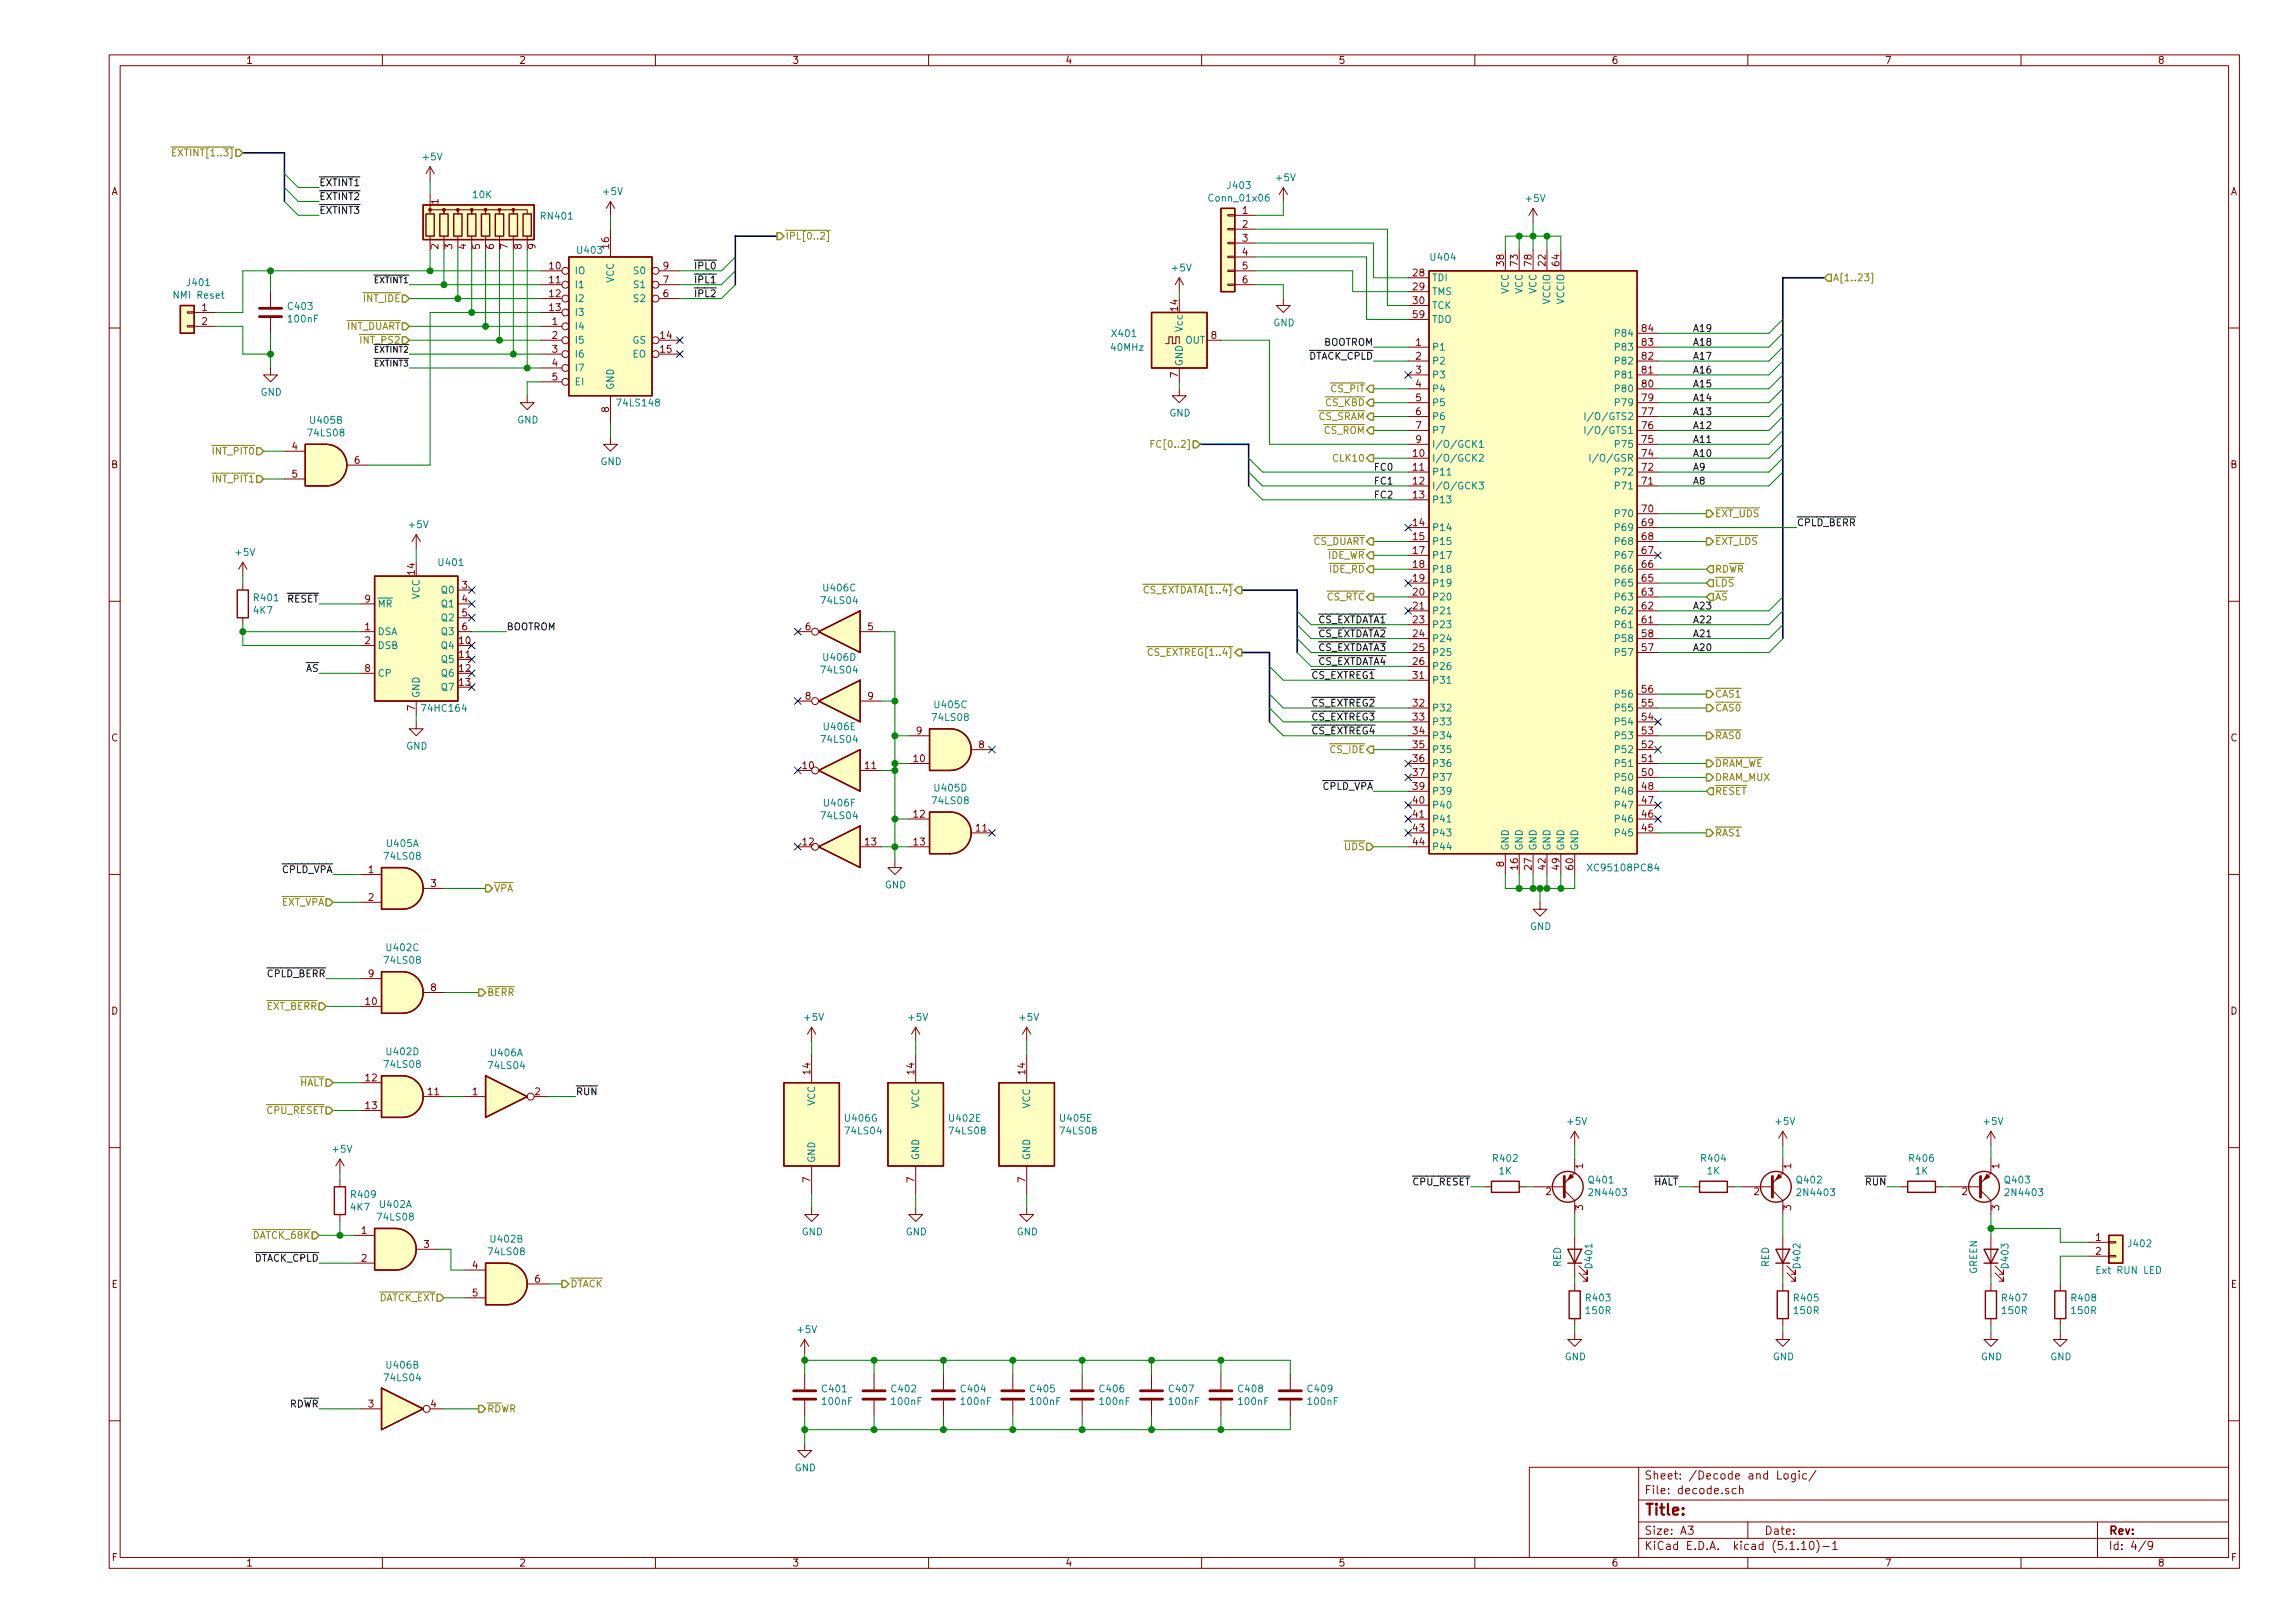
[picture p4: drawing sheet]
<svg xmlns="http://www.w3.org/2000/svg" width="420mm" height="297mm" viewBox="0 0 420 297" stroke-linecap="round" stroke-linejoin="round" font-family="sans-serif">
<defs><g id="words">
<text font-size="2.8" fill="#840000" x="301" y="277.3">Title:</text>
<g font-size="2.1" fill="#840000">
<text x="301" y="273.5">File: decode.sch</text>
<text x="301" y="270.8">Sheet: /Decode and Logic/</text>
<text x="301" y="280.9">Size: A3</text>
<text x="323" y="280.9">Date:</text>
<text x="386" y="280.9">Rev:</text>
<text x="301" y="283.7">KiCad E.D.A. kicad (5.1.10)-1</text>
<text x="386" y="283.7">Id: 4/9</text>
</g>
<g font-size="1.8" fill="#840000">
<text x="45" y="11.7">1</text>
<text x="95" y="11.7">2</text>
<text x="145" y="11.7">3</text>
<text x="195" y="11.7">4</text>
<text x="245" y="11.7">5</text>
<text x="295" y="11.7">6</text>
<text x="345" y="11.7">7</text>
<text x="395" y="11.7">8</text>
<text x="20.4" y="35.7">A</text>
<text x="408.4" y="35.7">A</text>
<text x="80.3" y="37.3" transform="rotate(-90 80.3 37.3)">1</text>
<text x="227.5" y="39.2">1</text>
<text x="227.5" y="41.7">2</text>
<text x="80.3" y="45.6" transform="rotate(-90 80.3 45.6)">2</text>
<text x="82.8" y="45.6" transform="rotate(-90 82.8 45.6)">3</text>
<text x="85.3" y="45.6" transform="rotate(-90 85.3 45.6)">4</text>
<text x="87.9" y="45.6" transform="rotate(-90 87.9 45.6)">5</text>
<text x="90.4" y="45.6" transform="rotate(-90 90.4 45.6)">6</text>
<text x="93" y="45.6" transform="rotate(-90 93 45.6)">7</text>
<text x="95.5" y="45.6" transform="rotate(-90 95.5 45.6)">8</text>
<text x="98" y="45.6" transform="rotate(-90 98 45.6)">9</text>
<text x="111.5" y="45.5" transform="rotate(-90 111.5 45.5)">16</text>
<text x="227.5" y="44.2">3</text>
<text x="227.5" y="46.8">4</text>
<text x="100.6" y="49.3">10</text>
<text x="100.6" y="51.9">11</text>
<text x="121.4" y="51.9">7</text>
<text x="121.4" y="49.3">9</text>
<text x="227.5" y="49.3">5</text>
<text x="227.5" y="51.9">6</text>
<text x="258.7" y="50.6">28</text>
<text x="258.7" y="53.1">29</text>
<text x="275.3" y="48.6" transform="rotate(-90 275.3 48.6)">38</text>
<text x="277.9" y="48.6" transform="rotate(-90 277.9 48.6)">73</text>
<text x="280.4" y="48.6" transform="rotate(-90 280.4 48.6)">78</text>
<text x="283" y="48.6" transform="rotate(-90 283 48.6)">22</text>
<text x="285.5" y="48.6" transform="rotate(-90 285.5 48.6)">64</text>
<text x="37" y="56.9">1</text>
<text x="37" y="59.5">2</text>
<text x="100.6" y="54.4">12</text>
<text x="100.6" y="56.9">13</text>
<text x="101.1" y="59.5">1</text>
<text x="121.4" y="54.4">6</text>
<text x="215.6" y="56.9" transform="rotate(-90 215.6 56.9)">14</text>
<text x="258.7" y="55.7">30</text>
<text x="258.7" y="58.2">59</text>
<text x="101.1" y="62">2</text>
<text x="101.1" y="64.6">3</text>
<text x="121" y="62">14</text>
<text x="121" y="64.6">15</text>
<text x="221.8" y="62">8</text>
<text x="259.2" y="63.3">1</text>
<text x="259.2" y="65.8">2</text>
<text x="300.7" y="65.8">82</text>
<text x="300.7" y="63.3">83</text>
<text x="300.7" y="60.7">84</text>
<text x="101.1" y="67.1">4</text>
<text x="101.1" y="69.6">5</text>
<text x="215.6" y="69.1" transform="rotate(-90 215.6 69.1)">7</text>
<text x="259.2" y="68.4">3</text>
<text x="259.2" y="70.9">4</text>
<text x="300.7" y="70.9">80</text>
<text x="300.7" y="68.4">81</text>
<text x="111.5" y="75.4" transform="rotate(-90 111.5 75.4)">8</text>
<text x="259.2" y="73.4">5</text>
<text x="259.2" y="76">6</text>
<text x="300.7" y="76">77</text>
<text x="300.7" y="73.4">79</text>
<text x="53.5" y="82.3">4</text>
<text x="258.7" y="83.6">10</text>
<text x="259.2" y="78.5">7</text>
<text x="259.2" y="81.1">9</text>
<text x="300.7" y="83.6">74</text>
<text x="300.7" y="81.1">75</text>
<text x="300.7" y="78.5">76</text>
<text x="20.4" y="85.7">B</text>
<text x="53.5" y="87.4">5</text>
<text x="64.9" y="84.9">6</text>
<text x="258.7" y="86.1">11</text>
<text x="258.7" y="88.7">12</text>
<text x="300.7" y="88.7">71</text>
<text x="300.7" y="86.1">72</text>
<text x="408.4" y="85.7">B</text>
<text x="258.7" y="91.2">13</text>
<text x="300.7" y="93.8">70</text>
<text x="258.7" y="96.3">14</text>
<text x="258.7" y="98.8">15</text>
<text x="258.7" y="101.4">17</text>
<text x="300.7" y="101.4">67</text>
<text x="300.7" y="98.8">68</text>
<text x="300.7" y="96.3">69</text>
<text x="75.9" y="105.1" transform="rotate(-90 75.9 105.1)">14</text>
<text x="84.6" y="107.7">3</text>
<text x="258.7" y="103.9">18</text>
<text x="258.7" y="106.5">19</text>
<text x="300.7" y="106.5">65</text>
<text x="300.7" y="103.9">66</text>
<text x="66.8" y="110.3">9</text>
<text x="84.6" y="110.3">4</text>
<text x="84.6" y="112.8">5</text>
<text x="258.7" y="109">20</text>
<text x="258.7" y="111.5">21</text>
<text x="300.7" y="111.5">62</text>
<text x="300.7" y="109">63</text>
<text x="66.8" y="115.4">1</text>
<text x="66.8" y="117.9">2</text>
<text x="84.1" y="117.9">10</text>
<text x="84.6" y="115.4">6</text>
<text x="147.5" y="115.4">6</text>
<text x="158.9" y="115.4">5</text>
<text x="258.7" y="114.1">23</text>
<text x="258.7" y="116.6">24</text>
<text x="258.7" y="119.2">25</text>
<text x="300.7" y="114.1">61</text>
<text x="300.7" y="119.2">57</text>
<text x="300.7" y="116.6">58</text>
<text x="66.8" y="123">8</text>
<text x="84.1" y="120.4">11</text>
<text x="84.1" y="123">12</text>
<text x="84.1" y="125.5">13</text>
<text x="258.7" y="124.2">31</text>
<text x="258.7" y="121.7">26</text>
<text x="75.9" y="130.1" transform="rotate(-90 75.9 130.1)">7</text>
<text x="147.5" y="128.1">8</text>
<text x="158.9" y="128.1">9</text>
<text x="258.7" y="129.3">32</text>
<text x="258.7" y="131.9">33</text>
<text x="300.7" y="131.9">54</text>
<text x="300.7" y="129.3">55</text>
<text x="300.7" y="126.8">56</text>
<text x="20.4" y="135.7">C</text>
<text x="167.8" y="134.4">9</text>
<text x="179.2" y="136.9">8</text>
<text x="258.7" y="134.4">34</text>
<text x="258.7" y="136.9">35</text>
<text x="300.7" y="136.9">52</text>
<text x="300.7" y="134.4">53</text>
<text x="408.4" y="135.7">C</text>
<text x="147" y="140.8">10</text>
<text x="158.4" y="140.8">11</text>
<text x="167.3" y="139.5">10</text>
<text x="258.7" y="139.5">36</text>
<text x="258.7" y="142">37</text>
<text x="300.7" y="142">50</text>
<text x="300.7" y="139.5">51</text>
<text x="167.3" y="149.6">12</text>
<text x="258.7" y="147.1">40</text>
<text x="258.7" y="149.6">41</text>
<text x="258.7" y="144.6">39</text>
<text x="300.7" y="149.6">46</text>
<text x="300.7" y="147.1">47</text>
<text x="300.7" y="144.6">48</text>
<text x="147" y="154.7">12</text>
<text x="158.4" y="154.7">13</text>
<text x="167.3" y="154.7">13</text>
<text x="178.7" y="152.2">11</text>
<text x="258.7" y="152.2">43</text>
<text x="258.7" y="154.7">44</text>
<text x="300.7" y="152.2">45</text>
<text x="67.5" y="159.8">1</text>
<text x="275.3" y="158.6" transform="rotate(-90 275.3 158.6)">8</text>
<text x="277.9" y="159.1" transform="rotate(-90 277.9 159.1)">16</text>
<text x="280.4" y="159.1" transform="rotate(-90 280.4 159.1)">27</text>
<text x="283" y="159.1" transform="rotate(-90 283 159.1)">42</text>
<text x="285.5" y="159.1" transform="rotate(-90 285.5 159.1)">49</text>
<text x="288" y="159.1" transform="rotate(-90 288 159.1)">60</text>
<text x="67.5" y="164.9">2</text>
<text x="78.9" y="162.3">3</text>
<text x="67.5" y="178.9">9</text>
<text x="20.4" y="185.7">D</text>
<text x="67" y="183.9">10</text>
<text x="78.9" y="181.4">8</text>
<text x="408.4" y="185.7">D</text>
<text x="67" y="197.9">12</text>
<text x="148.3" y="196.6" transform="rotate(-90 148.3 196.6)">14</text>
<text x="167.4" y="196.6" transform="rotate(-90 167.4 196.6)">14</text>
<text x="187.7" y="196.6" transform="rotate(-90 187.7 196.6)">14</text>
<text x="67" y="203">13</text>
<text x="78.4" y="200.4">11</text>
<text x="86.5" y="200.4">1</text>
<text x="97.9" y="200.4">2</text>
<text x="289.8" y="213.9" transform="rotate(-90 289.8 213.9)">1</text>
<text x="327.9" y="213.9" transform="rotate(-90 327.9 213.9)">1</text>
<text x="366" y="213.9" transform="rotate(-90 366 213.9)">1</text>
<text x="148.3" y="216.4" transform="rotate(-90 148.3 216.4)">7</text>
<text x="167.4" y="216.4" transform="rotate(-90 167.4 216.4)">7</text>
<text x="187.7" y="216.4" transform="rotate(-90 187.7 216.4)">7</text>
<text x="283" y="218.7">2</text>
<text x="289.8" y="221.5" transform="rotate(-90 289.8 221.5)">3</text>
<text x="321.1" y="218.7">2</text>
<text x="327.9" y="221.5" transform="rotate(-90 327.9 221.5)">3</text>
<text x="359.2" y="218.7">2</text>
<text x="366" y="221.5" transform="rotate(-90 366 221.5)">3</text>
<text x="66.2" y="225.8">1</text>
<text x="383.7" y="227.1">1</text>
<text x="66.2" y="230.9">2</text>
<text x="77.6" y="228.4">3</text>
<text x="86.5" y="232.2">4</text>
<text x="383.7" y="229.7">2</text>
<text x="20.4" y="235.7">E</text>
<text x="86.5" y="237.3">5</text>
<text x="97.9" y="234.7">6</text>
<text x="408.4" y="235.7">E</text>
<text x="67.5" y="257.6">3</text>
<text x="78.9" y="257.6">4</text>
<text x="20.5" y="285.7">F</text>
<text x="45" y="286.7">1</text>
<text x="95" y="286.7">2</text>
<text x="145" y="286.7">3</text>
<text x="195" y="286.7">4</text>
<text x="245" y="286.7">5</text>
<text x="295" y="286.7">6</text>
<text x="345" y="286.7">7</text>
<text x="395" y="286.7">8</text>
<text x="408.5" y="285.7">F</text>
</g>
<g font-size="1.8" fill="#848400">
<text x="32.5" y="28.6">EXTINT[1..3]</text>
<text x="143.8" y="43.9">IPL[0..2]</text>
<text x="335.5" y="51.5">A[1..23]</text>
<text x="66.6" y="55.3">INT_IDE</text>
<text x="63.4" y="60.4">INT_DUART</text>
<text x="66.2" y="62.9">INT_PS2</text>
<text x="243.7" y="71.8">CS_PIT</text>
<text x="241.3" y="76.9">CS_SRAM</text>
<text x="242.7" y="74.3">CS_KBD</text>
<text x="39.2" y="83.2">INT_PIT0</text>
<text x="211.7" y="82">FC[0..2]</text>
<text x="242.4" y="79.4">CS_ROM</text>
<text x="39.2" y="88.3">INT_PIT1</text>
<text x="244.3" y="84.5">CLK10</text>
<text x="313.9" y="94.7">EXT_UDS</text>
<text x="240.3" y="99.7">CS_DUART</text>
<text x="313.9" y="99.7">EXT_LDS</text>
<text x="243.1" y="102.3">IDE_WR</text>
<text x="243.5" y="104.8">IDE_RD</text>
<text x="313.9" y="107.4">LDS</text>
<text x="313.9" y="104.8">RDWR</text>
<text x="209.9" y="108.6">CS_EXTDATA[1..4]</text>
<text x="242.8" y="109.9">CS_RTC</text>
<text x="313.9" y="109.9">AS</text>
<text x="211" y="120.1">CS_EXTREG[1..4]</text>
<text x="313.9" y="127.7">CAS1</text>
<text x="313.9" y="130.2">CAS0</text>
<text x="243.5" y="137.8">CS_IDE</text>
<text x="313.9" y="135.3">RAS0</text>
<text x="313.9" y="140.4">DRAM_WE</text>
<text x="313.9" y="142.9">DRAM_MUX</text>
<text x="313.9" y="145.5">RESET</text>
<text x="246.2" y="155.6">UDS</text>
<text x="313.9" y="153.1">RAS1</text>
<text x="51.4" y="165.8">EXT_VPA</text>
<text x="90.4" y="163.2">VPA</text>
<text x="48.7" y="184.8">EXT_BERR</text>
<text x="89.2" y="182.3">BERR</text>
<text x="48.8" y="203.9">CPU_RESET</text>
<text x="54.7" y="198.8">HALT</text>
<text x="46.5" y="226.7">DATCK_68K</text>
<text x="69.1" y="238.2">DATCK_EXT</text>
<text x="104.4" y="235.6">DTACK</text>
<text x="89.2" y="258.5">RDWR</text>
</g>
<g font-size="1.8" fill="#008484">
<text x="77.5" y="29.3">+5V</text>
<text x="110.5" y="35.7">+5V</text>
<text x="224.9" y="34.6">J403</text>
<text x="233.7" y="33.2">+5V</text>
<text x="86.6" y="36.3">10K</text>
<text x="99.2" y="40.2">RN401</text>
<text x="221.6" y="36.9">Conn_01x06</text>
<text x="279.5" y="37">+5V</text>
<text x="105.8" y="46.4">U403</text>
<text x="262.1" y="47.7">U404</text>
<text x="34.4" y="52.4">J401</text>
<text x="105.2" y="50.2">IO</text>
<text x="105.2" y="52.7">I1</text>
<text x="112.4" y="51.8" transform="rotate(-90 112.4 51.8)">VCC</text>
<text x="116.2" y="52.7">S1</text>
<text x="116.2" y="50.2">S0</text>
<text x="214.7" y="49.7">+5V</text>
<text x="262.1" y="51.5">TDI</text>
<text x="276.2" y="53.8" transform="rotate(-90 276.2 53.8)">VCC</text>
<text x="278.8" y="53.8" transform="rotate(-90 278.8 53.8)">VCC</text>
<text x="281.3" y="53.8" transform="rotate(-90 281.3 53.8)">VCC</text>
<text x="32.1" y="54.7">NMI Reset</text>
<text x="52.9" y="56.7">C403</text>
<text x="52.9" y="59">100nF</text>
<text x="105.2" y="55.3">I2</text>
<text x="105.2" y="57.8">I3</text>
<text x="116.2" y="55.3">S2</text>
<text x="233.1" y="59.7">GND</text>
<text x="262.1" y="56.6">TCK</text>
<text x="262.1" y="54">TMS</text>
<text x="262.1" y="59.1">TDO</text>
<text x="283.8" y="55.7" transform="rotate(-90 283.8 55.7)">VCCIO</text>
<text x="286.4" y="55.7" transform="rotate(-90 286.4 55.7)">VCCIO</text>
<text x="105.2" y="60.4">I4</text>
<text x="105.2" y="62.9">I5</text>
<text x="105.2" y="65.4">I6</text>
<text x="115.8" y="62.9">GS</text>
<text x="115.8" y="65.4">EO</text>
<text x="203.6" y="64.2">40MHz</text>
<text x="203.7" y="61.7">X401</text>
<text x="216.5" y="60.6" transform="rotate(-90 216.5 60.6)">Vcc</text>
<text x="217" y="62.9">OUT</text>
<text x="262.1" y="64.2">P1</text>
<text x="296.1" y="64.2">P83</text>
<text x="296.1" y="61.6">P84</text>
<text x="105.2" y="68">I7</text>
<text x="105.2" y="70.5">EI</text>
<text x="112.4" y="71.4" transform="rotate(-90 112.4 71.4)">GND</text>
<text x="216.5" y="67.1" transform="rotate(-90 216.5 67.1)">GND</text>
<text x="262.1" y="66.7">P2</text>
<text x="262.1" y="69.3">P3</text>
<text x="262.1" y="71.8">P4</text>
<text x="296.1" y="71.8">P80</text>
<text x="296.1" y="69.3">P81</text>
<text x="296.1" y="66.7">P82</text>
<text x="47.7" y="72.4">GND</text>
<text x="56.9" y="77.6">U405B</text>
<text x="94.7" y="77.5">GND</text>
<text x="113.3" y="74.4">74LS148</text>
<text x="214.1" y="76.2">GND</text>
<text x="262.1" y="74.3">P5</text>
<text x="262.1" y="76.9">P6</text>
<text x="291.7" y="76.9">I/O/GTS2</text>
<text x="296.1" y="74.3">P79</text>
<text x="56.6" y="79.9">74LS08</text>
<text x="262.1" y="79.4">P7</text>
<text x="262.1" y="82">I/O/GCK1</text>
<text x="291.7" y="79.4">I/O/GTS1</text>
<text x="296.1" y="82">P75</text>
<text x="109.9" y="85.1">GND</text>
<text x="262.1" y="84.5">I/O/GCK2</text>
<text x="262.1" y="87">P11</text>
<text x="262.1" y="89.6">I/O/GCK3</text>
<text x="292.5" y="84.5">I/O/GSR</text>
<text x="296.1" y="89.6">P71</text>
<text x="296.1" y="87">P72</text>
<text x="262.1" y="92.1">P13</text>
<text x="296.1" y="94.7">P70</text>
<text x="43.2" y="101.7">+5V</text>
<text x="75" y="96.7">+5V</text>
<text x="262.1" y="97.2">P14</text>
<text x="262.1" y="99.7">P15</text>
<text x="296.1" y="99.7">P68</text>
<text x="296.1" y="97.2">P69</text>
<text x="80.4" y="103.6">U401</text>
<text x="262.1" y="102.3">P17</text>
<text x="262.1" y="104.8">P18</text>
<text x="262.1" y="107.4">P19</text>
<text x="296.1" y="107.4">P65</text>
<text x="296.1" y="104.8">P66</text>
<text x="296.1" y="102.3">P67</text>
<text x="46.5" y="112.4">4K7</text>
<text x="46.6" y="110">R401</text>
<text x="69.1" y="111.2">MR</text>
<text x="76.8" y="109.7" transform="rotate(-90 76.8 109.7)">VCC</text>
<text x="80.9" y="108.6">Q0</text>
<text x="80.9" y="111.2">Q1</text>
<text x="80.9" y="113.7">Q2</text>
<text x="150.5" y="110.6">74LS04</text>
<text x="150.9" y="108.2">U406C</text>
<text x="262.1" y="109.9">P20</text>
<text x="262.1" y="112.4">P21</text>
<text x="296.1" y="112.4">P62</text>
<text x="296.1" y="109.9">P63</text>
<text x="69.1" y="116.2">DSA</text>
<text x="69.1" y="118.8">DSB</text>
<text x="80.9" y="118.8">Q4</text>
<text x="80.9" y="116.2">Q3</text>
<text x="262.1" y="115">P23</text>
<text x="262.1" y="117.5">P24</text>
<text x="296.1" y="115">P61</text>
<text x="296.1" y="117.5">P58</text>
<text x="69.1" y="123.9">CP</text>
<text x="80.9" y="121.3">Q5</text>
<text x="80.9" y="123.9">Q6</text>
<text x="150.5" y="123.3">74LS04</text>
<text x="150.9" y="120.9">U406D</text>
<text x="262.1" y="125.1">P31</text>
<text x="262.1" y="120.1">P25</text>
<text x="262.1" y="122.6">P26</text>
<text x="296.1" y="120.1">P57</text>
<text x="76.8" y="127.8" transform="rotate(-90 76.8 127.8)">GND</text>
<text x="77.5" y="130.3">74HC164</text>
<text x="80.9" y="126.4">Q7</text>
<text x="170.9" y="131.9">74LS08</text>
<text x="171.2" y="129.6">U405C</text>
<text x="262.1" y="130.2">P32</text>
<text x="296.1" y="130.2">P55</text>
<text x="296.1" y="127.7">P56</text>
<text x="74.4" y="137.2">GND</text>
<text x="150.5" y="136">74LS04</text>
<text x="151" y="133.6">U406E</text>
<text x="262.1" y="132.8">P33</text>
<text x="262.1" y="135.3">P34</text>
<text x="262.1" y="137.8">P35</text>
<text x="296.1" y="137.8">P52</text>
<text x="296.1" y="135.3">P53</text>
<text x="296.1" y="132.8">P54</text>
<text x="262.1" y="140.4">P36</text>
<text x="262.1" y="142.9">P37</text>
<text x="296.1" y="142.9">P50</text>
<text x="296.1" y="140.4">P51</text>
<text x="150.5" y="149.9">74LS04</text>
<text x="151" y="147.6">U406F</text>
<text x="170.9" y="147.2">74LS08</text>
<text x="171.2" y="144.9">U405D</text>
<text x="262.1" y="148">P40</text>
<text x="262.1" y="145.5">P39</text>
<text x="296.1" y="148">P47</text>
<text x="296.1" y="145.5">P48</text>
<text x="70.9" y="155">U405A</text>
<text x="262.1" y="150.5">P41</text>
<text x="262.1" y="153.1">P43</text>
<text x="262.1" y="155.6">P44</text>
<text x="276.2" y="155.7" transform="rotate(-90 276.2 155.7)">GND</text>
<text x="278.8" y="155.7" transform="rotate(-90 278.8 155.7)">GND</text>
<text x="281.3" y="155.7" transform="rotate(-90 281.3 155.7)">GND</text>
<text x="283.8" y="155.7" transform="rotate(-90 283.8 155.7)">GND</text>
<text x="286.4" y="155.7" transform="rotate(-90 286.4 155.7)">GND</text>
<text x="288.9" y="155.7" transform="rotate(-90 288.9 155.7)">GND</text>
<text x="296.1" y="153.1">P45</text>
<text x="296.1" y="150.5">P46</text>
<text x="70.6" y="157.3">74LS08</text>
<text x="291.3" y="159.5">XC95108PC84</text>
<text x="162" y="162.6">GND</text>
<text x="280.1" y="170.2">GND</text>
<text x="70.6" y="176.4">74LS08</text>
<text x="70.9" y="174.1">U402C</text>
<text x="147.4" y="186.8">+5V</text>
<text x="166.4" y="186.8">+5V</text>
<text x="186.7" y="186.8">+5V</text>
<text x="70.6" y="195.4">74LS08</text>
<text x="70.9" y="193.1">U402D</text>
<text x="89.6" y="195.6">74LS04</text>
<text x="90" y="193.3">U406A</text>
<text x="149.2" y="202.4" transform="rotate(-90 149.2 202.4)">VCC</text>
<text x="168.3" y="202.9" transform="rotate(-90 168.3 202.9)">VCC</text>
<text x="188.6" y="202.9" transform="rotate(-90 188.6 202.9)">VCC</text>
<text x="154.8" y="205.3">U406G</text>
<text x="154.9" y="207.6">74LS04</text>
<text x="173.9" y="205.3">U402E</text>
<text x="174" y="207.6">74LS08</text>
<text x="194.2" y="205.3">U405E</text>
<text x="194.3" y="207.6">74LS08</text>
<text x="287.1" y="205.9">+5V</text>
<text x="325.2" y="205.9">+5V</text>
<text x="363.3" y="205.9">+5V</text>
<text x="61" y="211">+5V</text>
<text x="149.2" y="212.9" transform="rotate(-90 149.2 212.9)">GND</text>
<text x="168.3" y="212.4" transform="rotate(-90 168.3 212.4)">GND</text>
<text x="188.6" y="212.4" transform="rotate(-90 188.6 212.4)">GND</text>
<text x="273.5" y="212.6">R402</text>
<text x="274.5" y="214.9">1K</text>
<text x="311.6" y="212.6">R404</text>
<text x="312.6" y="214.9">1K</text>
<text x="349.7" y="212.6">R406</text>
<text x="350.7" y="214.9">1K</text>
<text x="64.3" y="221.6">4K7</text>
<text x="64.4" y="219.3">R409</text>
<text x="69.6" y="221.1">U402A</text>
<text x="291" y="216.6">Q401</text>
<text x="291.2" y="218.9">2N4403</text>
<text x="329.1" y="216.6">Q402</text>
<text x="329.3" y="218.9">2N4403</text>
<text x="367.2" y="216.6">Q403</text>
<text x="367.4" y="218.9">2N4403</text>
<text x="69.3" y="223.4">74LS08</text>
<text x="90" y="227.4">U402B</text>
<text x="146.8" y="226.1">GND</text>
<text x="165.8" y="226.1">GND</text>
<text x="186.1" y="226.1">GND</text>
<text x="89.6" y="229.7">74LS08</text>
<text x="285.8" y="231.9" transform="rotate(-90 285.8 231.9)">RED</text>
<text x="291.5" y="232" transform="rotate(-90 291.5 232)">D401</text>
<text x="323.9" y="231.9" transform="rotate(-90 323.9 231.9)">RED</text>
<text x="329.6" y="232" transform="rotate(-90 329.6 232)">D402</text>
<text x="362" y="233.2" transform="rotate(-90 362 233.2)">GREEN</text>
<text x="367.7" y="232" transform="rotate(-90 367.7 232)">D403</text>
<text x="384.2" y="233.1">Ext RUN LED</text>
<text x="389.8" y="228.3">J402</text>
<text x="290.5" y="238.2">R403</text>
<text x="328.6" y="238.2">R405</text>
<text x="366.7" y="238.2">R407</text>
<text x="379.4" y="238.2">R408</text>
<text x="146.1" y="244">+5V</text>
<text x="290.5" y="240.5">150R</text>
<text x="328.6" y="240.5">150R</text>
<text x="366.7" y="240.5">150R</text>
<text x="379.4" y="240.5">150R</text>
<text x="70.9" y="250.5">U406B</text>
<text x="286.5" y="249">GND</text>
<text x="324.6" y="249">GND</text>
<text x="362.7" y="249">GND</text>
<text x="375.4" y="249">GND</text>
<text x="70.6" y="252.8">74LS04</text>
<text x="150.6" y="254.8">C401</text>
<text x="150.7" y="257.1">100nF</text>
<text x="163.3" y="254.8">C402</text>
<text x="163.4" y="257.1">100nF</text>
<text x="176" y="254.8">C404</text>
<text x="176.1" y="257.1">100nF</text>
<text x="188.7" y="254.8">C405</text>
<text x="188.8" y="257.1">100nF</text>
<text x="201.4" y="254.8">C406</text>
<text x="201.5" y="257.1">100nF</text>
<text x="214.1" y="254.8">C407</text>
<text x="214.2" y="257.1">100nF</text>
<text x="226.8" y="254.8">C408</text>
<text x="226.9" y="257.1">100nF</text>
<text x="239.5" y="254.8">C409</text>
<text x="239.6" y="257.1">100nF</text>
<text x="145.5" y="269.3">GND</text>
</g>
<g font-size="1.8">
<text x="58.4" y="34.1">EXTINT1</text>
<text x="58.4" y="39.2">EXTINT3</text>
<text x="58.4" y="36.6">EXTINT2</text>
<text x="127" y="51.9">IPL1</text>
<text x="127" y="49.3">IPL0</text>
<text x="127" y="54.4">IPL2</text>
<text x="239.5" y="65.8">DTACK_CPLD</text>
<text x="242.2" y="63.3">BOOTROM</text>
<text x="309.9" y="63.3">A18</text>
<text x="309.9" y="65.8">A17</text>
<text x="309.9" y="60.7">A19</text>
<text x="309.9" y="70.9">A15</text>
<text x="309.9" y="68.4">A16</text>
<text x="309.9" y="76">A13</text>
<text x="309.9" y="73.4">A14</text>
<text x="309.9" y="83.6">A10</text>
<text x="309.9" y="81.1">A11</text>
<text x="309.9" y="78.5">A12</text>
<text x="251.5" y="86.1">FC0</text>
<text x="251.5" y="88.7">FC1</text>
<text x="309.9" y="88.7">A8</text>
<text x="309.9" y="86.1">A9</text>
<text x="251.5" y="91.2">FC2</text>
<text x="328.9" y="96.3">CPLD_BERR</text>
<text x="52.5" y="110.3">RESET</text>
<text x="309.9" y="111.5">A23</text>
<text x="92.7" y="115.4">BOOTROM</text>
<text x="241.3" y="114.1">CS_EXTDATA1</text>
<text x="241.3" y="116.6">CS_EXTDATA2</text>
<text x="241.3" y="119.2">CS_EXTDATA3</text>
<text x="309.9" y="114.1">A22</text>
<text x="309.9" y="116.6">A21</text>
<text x="309.9" y="119.2">A20</text>
<text x="56" y="123">AS</text>
<text x="240" y="124.2">CS_EXTREG1</text>
<text x="241.3" y="121.7">CS_EXTDATA4</text>
<text x="240" y="129.3">CS_EXTREG2</text>
<text x="240" y="131.9">CS_EXTREG3</text>
<text x="240" y="134.4">CS_EXTREG4</text>
<text x="242" y="144.6">CPLD_VPA</text>
<text x="51.5" y="159.8">CPLD_VPA</text>
<text x="48.9" y="178.9">CPLD_BERR</text>
<text x="105.4" y="200.4">RUN</text>
<text x="258.6" y="217">CPU_RESET</text>
<text x="302.6" y="217">HALT</text>
<text x="341.6" y="217">RUN</text>
<text x="46.4" y="230.9">DTACK_CPLD</text>
<text x="52.9" y="257.6">RDWR</text>
</g>
<g font-size="1.5">
<text x="68.7" y="51.9">EXTINT1</text>
<text x="68.7" y="64.6">EXTINT2</text>
<text x="68.7" y="67.1">EXTINT3</text>
</g>
</g></defs>
<g fill="none" stroke="#840000" stroke-width=".18">
<path d="M20 10h390v277h-390zM22 12h386v273.1h-386zM70 10v2M120 10v2M170 10v2M220 10v2M270 10v2M320 10v2M370 10v2M78.7 39.2v-.8h2.6v.8v-.8h2.5v.8v-.8h2.6v.8v-.8h2.5v.8v-.8h2.5v.8v-.8h2.6v.8v-.8h2.5v.8M78.7 30.5v2.6M78.7 35.6v2.5"/>
<path d="M78.7 30.5l-.7 1.3M78.7 30.5l.8 1.3M111.8 36.9v2.5M111.8 36.9l-.8 1.2M111.8 36.9l.7 1.2M224.8 39.3h1.3v.2h-1.3zM226.1 39.4h3.8M234.9 34.3l-.7 1.3M234.9 34.3v2.6M234.9 34.3l.8 1.3M280.7 38.1v2.6M280.7 38.1l-.8 1.3"/>
<path d="M280.7 38.1l.7 1.3M34.3 59.6h1.3v.3h-1.3zM34.3 57.1h1.3v.2h-1.3zM35.6 59.7h3.8M35.6 57.2h3.8M49.5 53.4v2.8M49.5 58.2v2.8M78.7 43.2v1.3M81.3 43.2v1.3M83.8 43.2v1.3M86.4 43.2v1.3M88.9 43.2v1.3"/>
<path d="M91.4 43.2v1.3M94 43.2v1.3M96.5 43.2v1.3M99.1 59.7h3.8M99.1 49.6h3.8M99.1 52.1h3.8M99.1 54.6h3.8M99.1 57.2h3.8M111.8 41.9v5.1M120.6 49.6h3.9M120.6 52.1h3.9M120.6 54.6h3.9"/>
<path d="M215.9 50.8v2.6M215.9 50.8l-.8 1.3M215.9 50.8l.8 1.3M224.8 49.4h1.3v.3h-1.3zM224.8 52h1.3v.2h-1.3zM224.8 46.9h1.3v.3h-1.3zM224.8 41.8h1.3v.3h-1.3zM224.8 44.4h1.3v.2h-1.3zM226.1 49.6h3.8M226.1 52.1h3.8M226.1 41.9h3.8M226.1 44.5h3.8"/>
<path d="M226.1 47h3.8M234.9 54.6v1.3h1.3l-1.3 1.3-1.2-1.3h1.2M257.8 55.9h3.8M257.8 50.8h3.8M257.8 53.4h3.8M257.8 58.5h3.8M275.6 45.8v3.8M278.1 45.8v3.8M280.7 45.8v3.8M283.2 45.8v3.8M285.7 45.8v3.8M20 60h2"/>
<path d="M49.5 67.3v1.3h1.3l-1.3 1.3-1.2-1.3h1.2M96.5 72.4v1.3h1.3l-1.3 1.3-1.3-1.3h1.3M99.1 62.3h3.8M99.1 64.8h3.8M99.1 67.3h3.8M99.1 69.9h3.8M111.8 72.4v5.1M120.6 62.3h3.9M120.6 64.8h3.9M213.4 62.9h.6v-1.3h.6v1.3h.7v-1.3h.6v1.3M215.9 71.2v1.2h1.3l-1.3 1.3-1.3-1.3h1.3M215.9 67.3v2.6"/>
<path d="M221 62.3h2.5M257.8 63.5h3.8M257.8 66.1h3.8M257.8 68.6h3.8M257.8 71.2h3.8M257.8 73.7h3.8M257.8 76.2h3.8M257.8 78.8h3.8M299.7 63.5h3.8M299.7 66.1h3.8M299.7 68.6h3.8M299.7 71.2h3.8"/>
<path d="M299.7 73.7h3.8M299.7 76.2h3.8M299.7 78.8h3.8M299.7 61h3.8M408 60h2M52.1 82.6h3.8M52.1 87.7h3.8M63.5 85.1h3.8M76.2 97.8v2.6M76.2 97.8l-.8 1.3M76.2 97.8l.8 1.3M111.8 80v1.3h1.2l-1.2 1.3-1.3-1.3h1.3"/>
<path d="M257.8 81.3h3.8M257.8 83.9h3.8M257.8 86.4h3.8M257.8 88.9h3.8M257.8 91.5h3.8M257.8 96.6h3.8M257.8 99.1h3.8M299.7 81.3h3.8M299.7 83.9h3.8M299.7 94h3.8M299.7 86.4h3.8M299.7 88.9h3.8"/>
<path d="M299.7 96.6h3.8M299.7 99.1h3.8M20 110h2M44.4 102.9l-.7 1.3M44.4 102.9v2.5M44.4 106.7v1.3M44.4 113.1v1.2M44.4 102.9l.8 1.3M66 115.6h2.6M66 118.1h2.6M66 110.5h2.6M83.8 115.6h2.6"/>
<path d="M83.8 108h2.6M83.8 110.5h2.6M83.8 113.1h2.6M146 115.6h2.6M157.5 115.6h3.8M257.8 109.3h3.8M257.8 111.8h3.8M257.8 114.3h3.8M257.8 116.9h3.8M257.8 119.4h3.8M257.8 106.7h3.8M257.8 104.2h3.8"/>
<path d="M257.8 101.6h3.8M299.7 109.3h3.8M299.7 111.8h3.8M299.7 114.3h3.8M299.7 116.9h3.8M299.7 119.4h3.8M299.7 106.7h3.8M299.7 104.2h3.8M299.7 101.6h3.8M408 110h2M66 123.2h2.6M76.2 132.1v1.3h1.3l-1.3 1.3-1.3-1.3h1.3"/>
<path d="M76.2 128.3v2.5M146 128.3h2.6M157.5 128.3h3.8M166.4 139.7h3.8M166.4 134.7h3.8M177.8 137.2h3.8M257.8 139.7h3.8M257.8 137.2h3.8M257.8 134.7h3.8M257.8 124.5h3.8M257.8 129.6h3.8M257.8 132.1h3.8"/>
<path d="M257.8 122h3.8M299.7 139.7h3.8M299.7 137.2h3.8M299.7 134.7h3.8M299.7 129.6h3.8M299.7 132.1h3.8M299.7 127h3.8M146 141h2.6M146 155h2.6M157.5 141h3.8M157.5 155h3.8M163.8 157.5v1.3h1.3l-1.3 1.3-1.2-1.3h1.2"/>
<path d="M166.4 149.9h3.8M166.4 155h3.8M177.8 152.4h3.8M257.8 152.4h3.8M257.8 149.9h3.8M257.8 155h3.8M257.8 147.4h3.8M257.8 142.3h3.8M257.8 144.8h3.8M275.6 156.2v3.9M278.1 156.2v3.9M280.7 156.2v3.9"/>
<path d="M283.2 156.2v3.9M285.7 156.2v3.9M288.3 156.2v3.9M299.7 152.4h3.8M299.7 149.9h3.8M299.7 147.4h3.8M299.7 142.3h3.8M299.7 144.8h3.8M20 160h2M66 160.1h3.8M66 179.1h3.8M66 165.1h3.8"/>
<path d="M77.5 162.6h3.8M281.9 165.1v1.3h1.3l-1.3 1.3-1.2-1.3h1.2M408 160h2M66 184.2h3.8M66 198.2h3.8M77.5 181.6h3.8M148.6 188v2.5M148.6 193.1v5.1M148.6 188l-.8 1.3M148.6 188l.8 1.3M167.6 188v2.5M167.6 193.1v5.1"/>
<path d="M167.6 188l-.7 1.3M167.6 188l.8 1.3M188 188v2.5M188 193.1v5.1M188 188l-.8 1.3M188 188l.7 1.3M20 210h2M62.2 212.1l-.7 1.3M62.2 212.1v2.6M62.2 215.9v1.3M62.2 212.1l.8 1.3M66 203.2h3.8"/>
<path d="M77.5 200.7h3.8M85.1 200.7h3.8M97.8 200.7h2.5M148.6 213.4v5.1M167.6 213.4v5.1M188 213.4v5.1M271.8 217.2h1.2M278.1 217.2h1.3M280.7 217.2h5.7M286.4 217.8l1.9 1.9v2.6M288.3 212.1v2.6l-1.9 1.9M288.3 207v2.6"/>
<path d="M288.3 207l-.8 1.3M288.3 207l.8 1.3M309.9 217.2h1.2M316.2 217.2h1.3M318.8 217.2h5.7M324.5 217.8l1.9 1.9v2.6M326.4 212.1v2.6l-1.9 1.9M326.4 207l-.8 1.3M326.4 207v2.6M326.4 207l.8 1.3M348 217.2h1.2M354.3 217.2h1.3"/>
<path d="M356.9 217.2h5.7M362.6 217.8l1.9 1.9v2.6M364.5 212.1v2.6l-1.9 1.9M364.5 207v2.6M364.5 207l-.8 1.3M364.5 207l.8 1.3M408 210h2M62.2 222.3v1.3M64.8 226.1h3.8M64.8 231.2h3.8M76.2 228.6h3.8M85.1 232.4h3.8"/>
<path d="M85.1 237.5h3.8M96.5 235h3.8M148.6 221v1.3h1.3l-1.3 1.3-1.3-1.3h1.3M167.6 221v1.3h1.3l-1.3 1.3-1.2-1.3h1.2M188 221v1.3h1.2l-1.2 1.3-1.3-1.3h1.3M288.3 226.1v7.6M288.3 235v1.3M289.1 233l1.5 1.5v-.8v.8h-.8M289.1 231.7l1.5 1.5v-.8v.8h-.8M326.4 226.1v7.6M326.4 235v1.3M327.2 233l1.5 1.5v-.8v.8h-.8"/>
<path d="M327.2 231.7l1.5 1.5v-.8v.8h-.8M364.5 226.1v7.6M364.5 235v1.3M365.3 233l1.5 1.5v-.8v.8h-.8M365.3 231.7l1.5 1.5v-.8v.8h-.8M377.2 235v1.3M382.3 227.4h3.8M382.3 229.9h3.8M386.1 229.8h1.2v.2h-1.2zM386.1 227.2h1.2v.3h-1.2zM66 257.8h3.8M78.7 257.8h2.6"/>
<path d="M147.3 245.1l-.7 1.3M147.3 245.1v2.6M147.3 251.5v2.8M147.3 256.3v2.8M147.3 245.1l.8 1.3M160 251.5v2.8M160 256.3v2.8M172.7 251.5v2.8M172.7 256.3v2.8M185.4 251.5v2.8M185.4 256.3v2.8M198.1 251.5v2.8"/>
<path d="M198.1 256.3v2.8M210.8 251.5v2.8M210.8 256.3v2.8M223.5 251.5v2.8M223.5 256.3v2.8M236.2 251.5v2.8M236.2 256.3v2.8M288.3 243.9v1.2h1.3l-1.3 1.3-1.3-1.3h1.3M288.3 241.3v1.3M326.4 243.9v1.2h1.3l-1.3 1.3-1.3-1.3h1.3M326.4 241.3v1.3M364.5 243.9v1.2h1.3l-1.3 1.3-1.3-1.3h1.3"/>
<path d="M364.5 241.3v1.3M377.2 243.9v1.2h1.3l-1.3 1.3-1.3-1.3h1.3M377.2 241.3v1.3M20 260h2M147.3 264.2v1.3h1.3l-1.3 1.2-1.3-1.2h1.3M280 268.5h20v16.6h-20zM300 278.5h108M300 274.5h108M300 268.5h108M309 279.3h1l-.5 .6 .4 .1v.7l-.2 .1-.7-.1M317.8 272.5l-.4-.1-.3 .3 .1 .6 .2 .1 .4-.1M318.5 272.5l.2-.1 .3 .1 .1 .9"/>
<path d="M318.5 271.9v1.5M320 278.5v3M326.7 269.8l.2-.1 .4 .1 .1 .6-.1 .2-.4 .1-.2-.1zM328.7 269.7v1.2l-.3 .3-.4-.1M328.7 269.8l-.5-.1-.2 .3 .1 .6h.6M329.4 269.2v.2M329.4 269.7v1M330.7 269.8l-.4-.1-.3 .3 .1 .6 .2 .1 .4-.1M332.5 269.1l-1.3 2M384 278.5v6.6M408 260h2M70 285.1v1.9"/>
<path d="M120 285.1v1.9M170 285.1v1.9M220 285.1v1.9M270 285.1v1.9M300 281.5h108M320 285.1v1.9M329.8 282.5l.5-.4v1.5M329.8 283.6h.9M331.4 282.2l.2-.1a.8 .8 0 0 1 .5 .8 .8 .8 0 0 1-.5 .7 1 1 0 0 1-.2-1.4zM332.6 281.9a1.71 1.71 0 0 1 0 2.3M333.7 283h1.2M335.5 282.5l.4-.4v1.5"/>
<path d="M335.5 283.6h.9M370 285.1v1.9M392.8 282l-1.3 2M394.1 282.7l-.3 .3h-.4l-.2-.3v-.3l.2-.2 .4-.1 .2 .2a1.19 1.19 0 0 1-.2 1.2l-.4 .1"/>
<circle cx="103.5" cy="52.1" r=".63"/>
<circle cx="103.5" cy="54.6" r=".63"/>
<circle cx="103.5" cy="57.2" r=".63"/>
<circle cx="103.5" cy="49.6" r=".63"/>
<circle cx="103.5" cy="59.7" r=".63"/>
<circle cx="120" cy="54.6" r=".63"/>
<circle cx="120" cy="52.1" r=".63"/>
<circle cx="120" cy="49.6" r=".63"/>
<circle cx="103.5" cy="62.3" r=".63"/>
<circle cx="103.5" cy="64.8" r=".63"/>
<circle cx="103.5" cy="67.3" r=".63"/>
<circle cx="103.5" cy="69.9" r=".63"/>
<circle cx="120" cy="62.3" r=".63"/>
<circle cx="120" cy="64.8" r=".63"/>
<circle cx="149.2" cy="115.6" r=".63"/>
<circle cx="149.2" cy="128.3" r=".63"/>
<circle cx="149.2" cy="141" r=".63"/>
<circle cx="149.2" cy="155" r=".63"/>
<circle cx="97.2" cy="200.7" r=".63"/>
<circle cx="78.1" cy="257.8" r=".63"/>
</g>
<g fill="#ffffc2" stroke="#ffffc2" stroke-width=".18">
<path d="M210.8 57.2h10.2v10.1h-10.2z"/>
<path d="M386.1 226.1h2.5v5.1h-2.5z"/>
<path d="M68.6 105.4h15.2v22.9h-15.2z"/>
<path d="M73.7 177.8a3.8 3.8 0 0 1 3.8 3.8 3.8 3.8 0 0 1-3.8 3.9z"/>
<path d="M69.8 177.8h3.9v7.7h-3.9z"/>
<path d="M73.7 196.9a3.8 3.8 0 0 1 3.8 3.8 3.8 3.8 0 0 1-3.8 3.8z"/>
<path d="M69.8 196.9h3.9v7.6h-3.9z"/>
<path d="M162.6 198.2h10.1v15.2h-10.1z"/>
<path d="M104.1 47h15.3v25.4h-15.3z"/>
<path d="M77.5 37.5h20.3v6.4h-20.3z"/>
<path d="M33 55.9h2.6v5.1h-2.6z"/>
<path d="M223.5 38.1h2.6v15.3h-2.6z"/>
<path d="M149.9 141l7.6-3.8v7.6z"/>
<path d="M174 133.4a3.8 3.8 0 0 1 3.8 3.8 3.8 3.8 0 0 1-3.8 3.8z"/>
<path d="M170.2 133.4h3.8v7.6h-3.8z"/>
<path d="M174 148.6a3.8 3.8 0 0 1 3.8 3.8 3.8 3.8 0 0 1-3.8 3.8z"/>
<path d="M170.2 148.6h3.8v7.6h-3.8z"/>
<path d="M182.9 198.2h10.1v15.2h-10.1z"/>
<path d="M69.8 254l7.7 3.8-7.7 3.9z"/>
<path d="M149.9 115.6l7.6-3.8v7.6z"/>
<path d="M149.9 128.3l7.6-3.8v7.6z"/>
<path d="M92.7 231.2a3.8 3.8 0 0 1 3.8 3.8 3.8 3.8 0 0 1-3.8 3.8z"/>
<path d="M88.9 231.2h3.8v7.6h-3.8z"/>
<path d="M149.9 155l7.6-3.8v7.6z"/>
<path d="M261.6 49.6h38.1v106.6h-38.1z"/>
<path d="M72.4 224.8a3.8 3.8 0 0 1 3.8 3.8 3.8 3.8 0 0 1-3.8 3.8z"/>
<path d="M68.6 224.8h3.8v7.6h-3.8z"/>
<path d="M59.7 81.3a3.8 3.8 0 0 1 3.8 3.8 3.8 3.8 0 0 1-3.8 3.8z"/>
<path d="M55.9 81.3h3.8v7.6h-3.8z"/>
<path d="M143.5 198.2h10.2v15.2h-10.2z"/>
<path d="M88.9 196.9l7.6 3.8-7.6 3.8z"/>
<path d="M73.7 158.8a3.8 3.8 0 0 1 3.8 3.8 3.8 3.8 0 0 1-3.8 3.8z"/>
<path d="M69.8 158.8h3.9v7.6h-3.9z"/>
</g>
<g fill="none" stroke="#840000" stroke-width=".25">
<path d="M77.5 37.5h20.3v6.4h-20.3zM78 39.2h1.5v4h-1.5zM80.5 39.2h1.5v4h-1.5zM83.1 39.2h1.5v4h-1.5zM85.6 39.2h1.5v4h-1.5zM88.1 39.2h1.6v4h-1.6zM90.7 39.2h1.5v4h-1.5zM93.2 39.2h1.5v4h-1.5zM95.8 39.2h1.5v4h-1.5zM223.5 38.1h2.6v15.3h-2.6zM33 55.9h2.6v5.1h-2.6zM104.1 47h15.3v25.4h-15.3z"/>
<path d="M210.8 57.2h10.2v10.1h-10.2zM261.6 49.6h38.1v106.6h-38.1zM55.9 81.3h3.8a3.8 3.8 0 0 1 3.8 3.8 3.8 3.8 0 0 1-3.8 3.8h-3.8zM43.4 108h2.1v5.1h-2.1zM68.6 105.4h15.2v22.9h-15.2zM149.9 115.6l7.6-3.8v7.6zM149.9 128.3l7.6-3.8v7.6zM170.2 133.4h3.8a3.8 3.8 0 0 1 3.8 3.8 3.8 3.8 0 0 1-3.8 3.8h-3.8zM69.8 158.8h3.9a3.8 3.8 0 0 1 3.8 3.8 3.8 3.8 0 0 1-3.8 3.8h-3.9zM149.9 141l7.6-3.8v7.6zM149.9 155l7.6-3.8v7.6zM170.2 148.6h3.8a3.8 3.8 0 0 1 3.8 3.8 3.8 3.8 0 0 1-3.8 3.8h-3.8z"/>
<path d="M69.8 177.8h3.9a3.8 3.8 0 0 1 3.8 3.8 3.8 3.8 0 0 1-3.8 3.9h-3.9zM69.8 196.9h3.9a3.8 3.8 0 0 1 3.8 3.8 3.8 3.8 0 0 1-3.8 3.8h-3.9zM88.9 196.9l7.6 3.8-7.6 3.8zM143.5 198.2h10.2v15.2h-10.2zM162.6 198.2h10.1v15.2h-10.1zM182.9 198.2h10.1v15.2h-10.1zM61.2 217.2h2v5.1h-2zM273 216.2h5.1v2h-5.1zM311.1 216.2h5.1v2h-5.1zM349.2 216.2h5.1v2h-5.1zM68.6 224.8h3.8a3.8 3.8 0 0 1 3.8 3.8 3.8 3.8 0 0 1-3.8 3.8h-3.8zM88.9 231.2h3.8a3.8 3.8 0 0 1 3.8 3.8 3.8 3.8 0 0 1-3.8 3.8h-3.8z"/>
<path d="M287 228.6h2.6l-1.3 2.6zM287 231.2h2.6M287.3 236.3h2v5h-2zM325.1 228.6h2.6l-1.3 2.6zM325.1 231.2h2.6M325.4 236.3h2v5h-2zM363.2 228.6h2.6l-1.3 2.6zM363.2 231.2h2.6M363.5 236.3h2v5h-2zM376.2 236.3h2v5h-2zM386.1 226.1h2.5v5.1h-2.5zM69.8 254l7.7 3.8-7.7 3.9z"/>
<circle cx="287" cy="217.2" r="2.82"/>
<circle cx="325.1" cy="217.2" r="2.82"/>
<circle cx="363.2" cy="217.2" r="2.82"/>
</g>
<g fill="none" stroke="#840000" stroke-width=".51">
<path d="M47.5 57.9h4.1M47.5 56.4h4.1M286.4 215.3v3.8M324.5 215.3v3.8M362.6 215.3v3.8M145.3 256.1h4.1M145.3 254.5h4.1M158 256.1h4.1M158 254.5h4.1M170.7 256.1h4.1M170.7 254.5h4.1M183.4 256.1h4.1"/>
<path d="M183.4 254.5h4.1M196.1 256.1h4.1M196.1 254.5h4.1M208.8 256.1h4.1M208.8 254.5h4.1M221.5 256.1h4.1M221.5 254.5h4.1M234.2 256.1h4.1M234.2 254.5h4.1"/>
</g>
<g fill="#840000" stroke="#840000" stroke-width=".18">
<path d="M363.7 214.9l.5 .5-1 .5z"/>
<path d="M287.5 214.9l.5 .5-1 .5z"/>
<path d="M325.6 214.9l.5 .5-1 .5z"/>
<circle cx="78.7" cy="38.4" r=".25"/>
<circle cx="81.3" cy="38.4" r=".25"/>
<circle cx="83.8" cy="38.4" r=".25"/>
<circle cx="86.4" cy="38.4" r=".25"/>
<circle cx="88.9" cy="38.4" r=".25"/>
<circle cx="91.4" cy="38.4" r=".25"/>
<circle cx="94" cy="38.4" r=".25"/>
</g>
<g fill="none" stroke="#008484" stroke-width=".18">
<path d="M232.3 35.5l-.4 .1a.87 .87 0 0 0 0 1.2l.4-.1v-.5l-.4-.2-.3 .3M290.2 75.5v1.3M290.2 78.1v1.2M291.7 78l-1.1 1.6M291.7 75.5l-1.1 1.6M264.9 87h.7M269.8 81.2l.6 .7M269.8 83.7l.6 .7M269.8 88.8l.6 .7M270.4 80.6l-.8 .7M270.4 83.1l-.8 .8M270.4 88.2l-.8 .8"/>
<path d="M270.8 88.2h.8l-.5 .5 .4 .1 .1 .5-.3 .2-.5-.1M270.8 81l.4-.4v1.3M270.8 83.3l.5-.2 .3 .4-.8 .9h.8M270.8 81.9h.8M291.1 83.1v1.3M292.6 83.1l-1.1 1.6M264.9 112.4h.7M264.9 125.1h.7M264.9 150.5h.7M290.6 158.1l.9 1.3M291.5 158.1l-.9 1.3M303.3 158.1l-.4 .9h.8"/>
<path d="M394.8 231.8a.64 .64 0 0 1 .8 .6 .64 .64 0 0 1-.8 .7z"/>
</g>
<path d="M44.4 28h7.7v8.9M142.2 43.2h-7.6v8.9M334 50.8h-7.6v66.1M219.7 81.3h8.9v7.6M227.3 108h10.2v11.4M227.3 119.4h5.1v12.7" fill="none" stroke="#000084" stroke-width=".3"/>
<g fill="none" stroke="#008400" stroke-width=".18">
<path d="M52.1 36.9l2.5 2.5h3.8M52.1 34.3l2.5 2.6h3.8M52.1 31.8l2.5 2.5h3.8M78.7 33.1v2.5M111.8 39.4v2.5M234.9 36.9v2.5h-5M39.4 59.7h5v5.1h5.1M49.5 49.6v3.8M74.9 52.1h24.2M74.9 54.6h24.2M74.9 59.7h24.2M78.7 45.8v3.8"/>
<path d="M81.3 45.8v6.3M83.8 45.8v8.8M86.4 45.8v11.4M88.9 45.8v13.9M91.4 45.8v16.5M94 45.8v19M96.5 45.8v21.5M99.1 49.6h-54.7v7.6h-5M99.1 57.2h-20.4v27.9h-11.4M134.6 47l-2.5 2.6h-7.6M134.6 49.6l-2.5 2.5h-7.6M134.6 52.1l-2.5 2.5h-7.6"/>
<path d="M215.9 53.4v1.2M229.9 49.6h17.7v3.8h10.2M229.9 52.1h5v2.5M229.9 44.5h21.6v6.3h6.3M229.9 47h20.3v11.5h7.6M229.9 41.9h24.1v14h3.8M275.6 45.8v-2.6h10.1v2.6M278.1 43.2v2.6M280.7 40.7v5.1M283.2 43.2v2.6M326.4 58.5l-2.6 2.5h-20.3M49.5 61v6.3"/>
<path d="M74.9 64.8h24.2M74.9 62.3h24.2M74.9 67.3h24.2M99.1 69.9h-2.6v2.5M111.8 77.5v2.5M215.9 69.9v1.3M223.5 62.3h8.9v19h25.4M251.5 63.5h6.3M251.5 66.1h6.3M251.5 71.2h6.3M251.5 73.7h6.3M251.5 76.2h6.3"/>
<path d="M251.5 78.8h6.3M326.4 61l-2.6 2.5h-20.3M326.4 63.5l-2.6 2.6h-20.3M326.4 66.1l-2.6 2.5h-20.3M326.4 68.6l-2.6 2.6h-20.3M326.4 71.2l-2.6 2.5h-20.3M326.4 73.7l-2.6 2.5h-20.3M326.4 76.2l-2.6 2.6h-20.3M326.4 78.8l-2.6 2.5h-20.3M48.3 87.7h3.8M48.3 82.6h3.8M228.6 88.9l2.5 2.6h26.7"/>
<path d="M228.6 86.4l2.5 2.5h26.7M228.6 83.9l2.5 2.5h26.7M251.5 83.9h6.3M251.5 99.1h6.3M303.5 94h8.9M303.5 96.6h25.4M303.5 99.1h8.9M326.4 81.3l-2.6 2.6h-20.3M326.4 86.4l-2.6 2.5h-20.3M326.4 83.9l-2.6 2.5h-20.3M44.4 115.6h21.6M44.4 105.4v1.3"/>
<path d="M44.4 114.3v3.8h21.6M58.4 110.5h7.6M76.2 100.4v2.5M86.4 115.6h6.3M161.3 115.6h2.5v41.9M237.5 111.8l2.5 2.5h17.8M237.5 114.3l2.5 2.6h17.8M237.5 116.9l2.5 2.5h17.8M237.5 119.4l2.5 2.6h17.8M251.5 104.2h6.3M251.5 109.3h6.3M251.5 101.6h6.3"/>
<path d="M303.5 104.2h8.9M303.5 106.7h8.9M303.5 109.3h8.9M326.4 111.8l-2.6 2.5h-20.3M326.4 109.3l-2.6 2.5h-20.3M326.4 114.3l-2.6 2.6h-20.3M326.4 116.9l-2.6 2.5h-20.3M58.4 123.2h7.6M76.2 130.8v1.3M161.3 128.3h2.5M163.8 139.7h2.6M163.8 134.7h2.6"/>
<path d="M232.4 132.1l2.5 2.6h22.9M232.4 127l2.5 2.6h22.9M232.4 122l2.5 2.5h22.9M232.4 129.6l2.5 2.5h22.9M251.5 137.2h6.3M303.5 139.7h8.9M303.5 134.7h8.9M303.5 129.6h8.9M303.5 127h8.9M161.3 141h2.5M161.3 155h5.1M163.8 149.9h2.6"/>
<path d="M251.5 155h6.3M251.5 144.8h6.3M303.5 142.3h8.9M303.5 152.4h8.9M303.5 144.8h8.9M59.7 179.1h6.3M61 160.1h5M61 165.1h5M81.3 162.6h7.6M275.6 160.1v2.5h12.7v-2.5M278.1 160.1v2.5M280.7 160.1v2.5"/>
<path d="M281.9 162.6v2.5M283.2 160.1v2.5M285.7 160.1v2.5M59.7 184.2h6.3M61 198.2h5M81.3 181.6h6.3M148.6 190.5v2.6M167.6 190.5v2.6M188 190.5v2.6M61 203.2h5M62.2 214.7v1.2M81.3 200.7h3.8"/>
<path d="M100.3 200.7h5.1M148.6 218.5v2.5M167.6 218.5v2.5M188 218.5v2.5M269.2 217.2h2.6M279.4 217.2h1.3M288.3 209.6v2.5M307.3 217.2h2.6M317.5 217.2h1.3M326.4 209.6v2.5M345.4 217.2h2.6M355.6 217.2h1.3"/>
<path d="M364.5 209.6v2.5M58.4 231.2h6.4M58.4 226.1h6.4M62.2 223.6v2.5M80 228.6h2.5v3.8h2.6M81.3 237.5h3.8M100.3 235h2.6M288.3 222.3v3.8M288.3 233.7v1.3M326.4 222.3v3.8M326.4 233.7v1.3M364.5 222.3v3.8"/>
<path d="M364.5 233.7v1.3M364.5 224.8h12.7v2.6h5.1M382.3 229.9h-5.1v5.1M58.4 257.8h7.6M81.3 257.8h6.3M147.3 249h88.9v2.5M147.3 247.7v3.8M147.3 259.1v5.1M160 249v2.5M160 259.1v2.6M172.7 249v2.5M172.7 259.1v2.6"/>
<path d="M185.4 249v2.5M185.4 259.1v2.6M198.1 249v2.5M198.1 259.1v2.6M210.8 249v2.5M210.8 259.1v2.6M223.5 249v2.5M223.5 259.1v2.6M236.2 259.1v2.6h-88.9M288.3 242.6v1.3M326.4 242.6v1.3M364.5 242.6v1.3"/>
<path d="M377.2 242.6v1.3"/>
</g>
<g fill="none" stroke="#848400" stroke-width=".25">
<path d="M43.2 27.3h.6l.6 .7-.6 .6h-.6zM73.7 59.1h.6l.6 .6-.6 .7h-.6zM73.7 54h.6l.6 .6-.6 .7h-.6zM142.2 42.6h.7l.6 .6-.6 .7h-.7zM334.6 50.2h.7v1.3h-.7l-.6-.7zM73.7 61.6h.6l.6 .7-.6 .6h-.6zM250.2 76.2l.6-.6h.7v1.3h-.7zM250.2 73.7l.6-.6h.7v1.2h-.7zM250.8 78.1h.7v1.3h-.7l-.6-.6zM250.8 70.5h.7v1.3h-.7l-.6-.6zM47 87h.6l.7 .7-.7 .6h-.6zM47 82h.6l.7 .6-.7 .6h-.6z"/>
<path d="M218.4 80.7h.7l.6 .6-.6 .7h-.7zM250.2 99.1l.6-.6h.7v1.2h-.7zM250.8 83.2h.7v1.3h-.7l-.6-.6zM312.4 93.4h.7l.6 .6-.6 .7h-.7zM312.4 98.5h.7l.6 .6-.6 .6h-.7zM226.7 118.8h.6v1.3h-.6l-.6-.7zM226.7 107.4h.6v1.2h-.6l-.6-.6zM250.2 109.3l.6-.7h.7v1.3h-.7zM250.8 101h.7v1.3h-.7l-.6-.7zM250.8 103.5h.7v1.3h-.7l-.6-.6zM313.1 106.1h.6v1.3h-.6l-.7-.7zM313.1 103.5h.6v1.3h-.6l-.7-.6z"/>
<path d="M313.1 108.6h.6v1.3h-.6l-.7-.6zM250.8 136.6h.7v1.2h-.7l-.6-.6zM312.4 139.1h.7l.6 .6-.6 .7h-.7zM312.4 126.4h.7l.6 .6-.6 .7h-.7zM312.4 128.9h.7l.6 .7-.6 .6h-.7zM312.4 134h.7l.6 .7-.6 .6h-.7zM250.2 154.3h.6l.7 .7-.7 .6h-.6zM312.4 141.6h.7l.6 .7-.6 .6h-.7zM312.4 151.8h.7l.6 .6-.6 .7h-.7zM313.1 144.2h.6v1.3h-.6l-.7-.7zM59.7 164.5h.6l.7 .6-.7 .7h-.6zM88.9 162h.6l.7 .6-.7 .6h-.6z"/>
<path d="M58.4 183.6h.7l.6 .6-.6 .6h-.7zM59.7 197.5h.6l.7 .7-.7 .6h-.6zM87.6 181h.7l.6 .6-.6 .7h-.7zM59.7 202.6h.6l.7 .6-.7 .7h-.6zM57.1 225.5h.7l.6 .6-.6 .6h-.7zM80 236.9h.6l.7 .6-.7 .7h-.6zM102.9 234.4h.6l.6 .6-.6 .6h-.6zM87.6 257.2h.7l.6 .6-.6 .7h-.7z"/>
</g>
<path d="M31.3 26.9h1.1M31.6 27.9h.4M32.2 27.3h-.6v1.2h.6M150 42.1h2M150.2 42.6l.5-.1 .3 .4-.8 .9h.8M151.4 42.4h.3v1.8h-.3M342.5 50h.3v1.8h-.3M210.7 81.2h.5M211.3 80.6h-.6v1.3M209.2 106.9h1.3M209.9 118.3h1.3M211 118.8a.51 .51 0 0 0-.7 0 .51 .51 0 0 0-.1 .6l.2 .5 .6-.1" fill="none" stroke="#848400" stroke-width=".18"/>
<path d="M130 50.2h1.2M130.2 51.8h.7" fill="none" stroke="#000" stroke-width=".18"/>
<g fill="#008400" stroke="#008400" stroke-width=".25">
<circle cx="283.2" cy="43.2" r=".51"/>
<circle cx="96.5" cy="67.3" r=".51"/>
<circle cx="49.5" cy="64.8" r=".51"/>
<circle cx="163.8" cy="134.7" r=".51"/>
<circle cx="223.5" cy="261.7" r=".51"/>
<circle cx="223.5" cy="249" r=".51"/>
<circle cx="163.8" cy="141" r=".51"/>
<circle cx="210.8" cy="261.7" r=".51"/>
<circle cx="163.8" cy="128.3" r=".51"/>
<circle cx="210.8" cy="249" r=".51"/>
<circle cx="163.8" cy="139.7" r=".51"/>
<circle cx="285.7" cy="162.6" r=".51"/>
<circle cx="147.3" cy="261.7" r=".51"/>
<circle cx="160" cy="261.7" r=".51"/>
<circle cx="172.7" cy="261.7" r=".51"/>
<circle cx="198.1" cy="249" r=".51"/>
<circle cx="83.8" cy="54.6" r=".51"/>
<circle cx="185.4" cy="261.7" r=".51"/>
<circle cx="78.7" cy="49.6" r=".51"/>
<circle cx="364.5" cy="224.8" r=".51"/>
<circle cx="185.4" cy="249" r=".51"/>
<circle cx="283.2" cy="162.6" r=".51"/>
<circle cx="49.5" cy="49.6" r=".51"/>
<circle cx="81.3" cy="52.1" r=".51"/>
<circle cx="280.7" cy="162.6" r=".51"/>
<circle cx="198.1" cy="261.7" r=".51"/>
<circle cx="278.1" cy="162.6" r=".51"/>
<circle cx="62.2" cy="226.1" r=".51"/>
<circle cx="172.7" cy="249" r=".51"/>
<circle cx="94" cy="64.8" r=".51"/>
<circle cx="163.8" cy="155" r=".51"/>
<circle cx="163.8" cy="149.9" r=".51"/>
<circle cx="280.7" cy="43.2" r=".51"/>
<circle cx="91.4" cy="62.3" r=".51"/>
<circle cx="281.9" cy="162.6" r=".51"/>
<circle cx="44.5" cy="115.6" r=".51"/>
<circle cx="88.9" cy="59.7" r=".51"/>
<circle cx="278.1" cy="43.2" r=".51"/>
<circle cx="147.3" cy="249" r=".51"/>
<circle cx="86.4" cy="57.2" r=".51"/>
<circle cx="160" cy="249" r=".51"/>
</g>
<g fill="none" stroke="#000084" stroke-width=".18">
<path d="M123.9 61.7l1.2 1.2M123.9 64.2l1.2 1.2M125.1 61.7l-1.2 1.2M125.1 64.2l-1.2 1.2M257.2 68l1.2 1.2M258.4 68l-1.2 1.2M257.2 95.9l1.2 1.3M258.4 95.9l-1.2 1.3M85.8 112.5l1.2 1.2M85.8 109.9l1.2 1.2M85.8 117.5l1.2 1.3M85.8 107.4l1.2 1.2"/>
<path d="M87 112.5l-1.2 1.2M87 109.9l-1.2 1.2M87 117.5l-1.2 1.3M87 107.4l-1.2 1.2M145.4 115l1.3 1.2M146.7 115l-1.3 1.2M257.2 111.2l1.2 1.2M257.2 106.1l1.2 1.2M258.4 111.2l-1.2 1.2M258.4 106.1l-1.2 1.2M302.9 101l1.2 1.2M304.1 101l-1.2 1.2"/>
<path d="M85.8 125.2l1.2 1.2M85.8 122.6l1.2 1.2M85.8 120.1l1.2 1.2M87 125.2l-1.2 1.2M87 122.6l-1.2 1.2M87 120.1l-1.2 1.2M145.4 127.7l1.3 1.2M146.7 127.7l-1.3 1.2M181 136.6l1.2 1.2M182.2 136.6l-1.2 1.2M257.2 139.1l1.2 1.2M258.4 139.1l-1.2 1.2"/>
<path d="M302.9 131.5l1.2 1.2M302.9 136.6l1.2 1.2M304.1 131.5l-1.2 1.2M304.1 136.6l-1.2 1.2M145.4 154.4l1.3 1.2M145.4 140.4l1.3 1.2M146.7 154.4l-1.3 1.2M146.7 140.4l-1.3 1.2M181 151.8l1.2 1.2M182.2 151.8l-1.2 1.2M257.2 141.7l1.2 1.2M257.2 146.7l1.2 1.3"/>
<path d="M257.2 149.3l1.2 1.2M257.2 151.8l1.2 1.2M258.4 146.7l-1.2 1.3M258.4 141.7l-1.2 1.2M258.4 149.3l-1.2 1.2M258.4 151.8l-1.2 1.2M302.9 149.3l1.2 1.2M302.9 146.7l1.2 1.3M304.1 149.3l-1.2 1.2M304.1 146.7l-1.2 1.3"/>
</g>
<use href="#words"/>
</svg>
